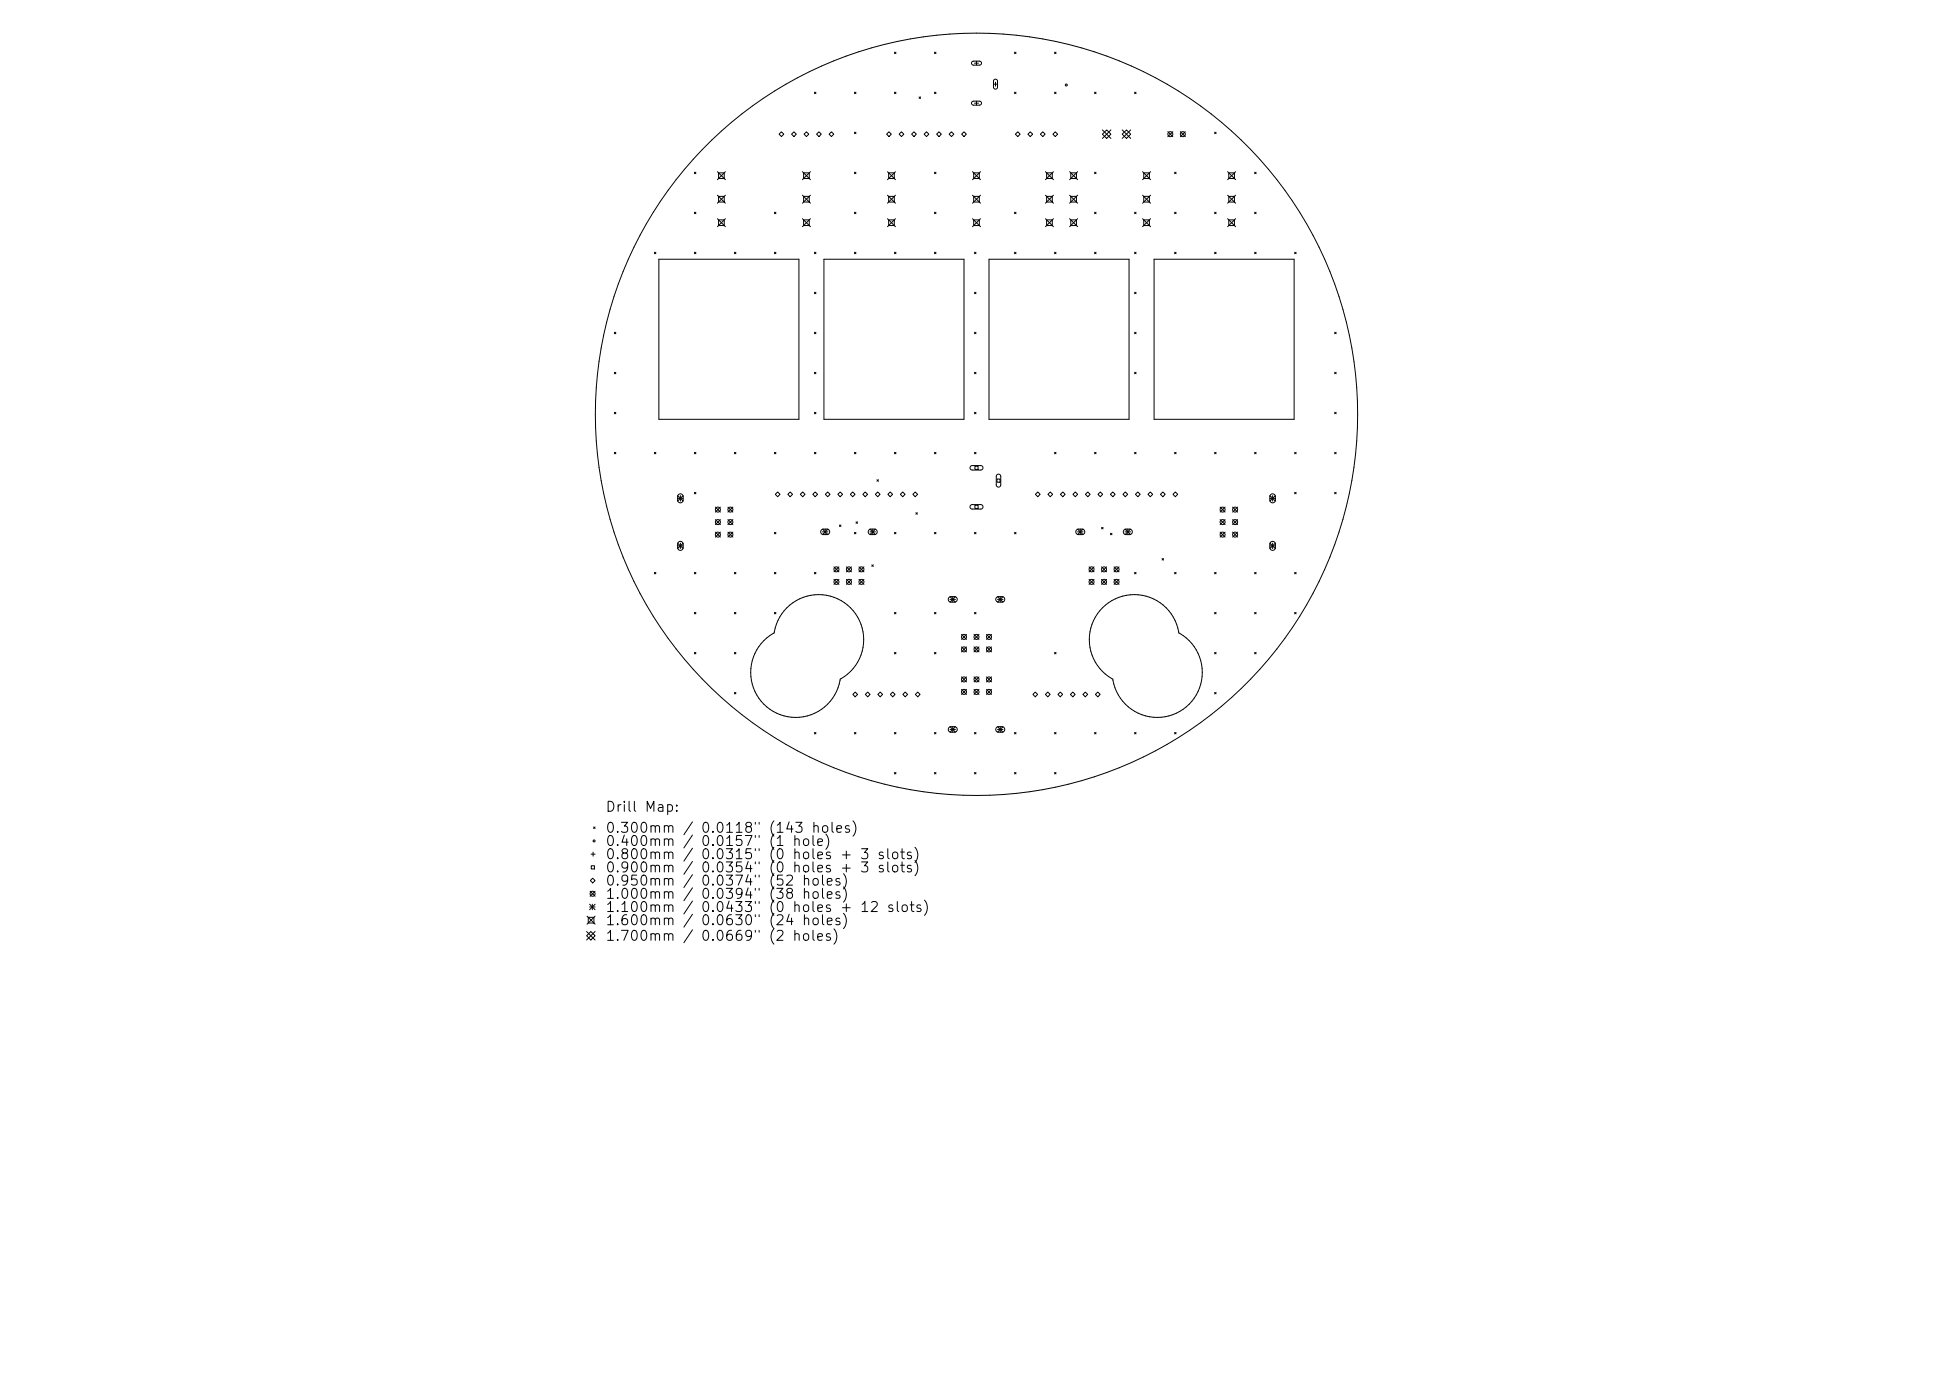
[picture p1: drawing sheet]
<svg xmlns="http://www.w3.org/2000/svg" width="297mm" height="210mm" viewBox="0 0 297 210" stroke-linecap="round" stroke-linejoin="round" font-family="sans-serif">
<defs><g id="words">
<g font-size="1.5">
<text x="92" y="123.8">Drill Map:</text>
<text x="92" y="127">0.300mm / 0.0118&quot; (143 holes)</text>
<text x="92" y="129">0.400mm</text>
<text x="92" y="131">0.800mm</text>
<text x="106.5" y="129">0.0157&quot; (1 hole)</text>
<text x="106.5" y="131">0.0315&quot; (0 holes + 3 slots)</text>
<text x="92" y="133.1">0.900mm / 0.0354&quot; (0 holes + 3 slots)</text>
<text x="92" y="135.1">0.950mm / 0.0374&quot; (52 holes)</text>
<text x="92" y="137.1">1.000mm</text>
<text x="106.5" y="137.1">0.0394&quot; (38</text>
<text x="92" y="139.1">1.100mm</text>
<text x="92" y="141.1">1.600mm / 0.0630&quot; (24 holes)</text>
<text x="92" y="143.5">1.700mm / 0.0669&quot; (2</text>
<text x="106.5" y="139.1">0.0433&quot; (0 holes + 12 slots)</text>
</g>
</g></defs>
<g fill="none" stroke="#000" stroke-width=".15">
<path d="M123.9 14l.2 .2M124.1 14l-.2 .2M129.9 14l.3 .2M130.2 14l-.3 .2M136 7.9l.3 .3M136 14l.3 .2M136.3 7.9l-.3 .3M136.3 14l-.3 .2M139.8 14.7l.2 .3M140 14.7l-.2 .3M142.1 7.9l.2 .3M142.1 14l.2 .2"/>
<path d="M142.3 7.9l-.2 .3M142.3 14l-.2 .2M147.8 9.4l1.2-.1 .2 .1 .1 .3-.3 .2h-1l-.2-.2zM147.8 15.5l1.2-.1 .2 .1 .1 .2-.3 .3h-1l-.2-.2zM148.2 9.6h.6M148.2 15.7h.6M148.5 9.3v.6M148.5 15.4v.6M151.1 12.8h.6M151.2 12.1h.3l.2 .2v1l-.3 .3-.2-.1-.1-.2zM151.4 12.5v.6M154.3 7.9l.2 .3"/>
<path d="M154.3 14l.2 .2M154.5 7.9l-.2 .3M154.5 14l-.2 .2M160.4 7.9l.2 .3M160.4 14l.2 .2M160.6 14l-.2 .2M160.6 7.9l-.2 .3M166.5 14l.2 .2M166.7 14l-.2 .2M167.6 19.8l1.3 1.3M168.3 19.8l.6 .6-.6 .7-.7-.7zM168.9 19.8l-1.3 1.3"/>
<path d="M170.7 19.8l1.3 1.3M172 19.8l-1.3 1.3M172.5 14l.3 .2M172.8 14l-.3 .2M99.5 38.4l.2 .2M99.7 38.4l-.2 .2M100.2 39.4h21.3v24.4h-21.3zM105.6 26.2l.2 .2M105.6 32.3l.2 .2M105.6 38.4l.2 .2M105.8 38.4l-.2 .2M105.8 32.3l-.2 .2"/>
<path d="M105.8 26.2l-.2 .2M109.1 29.7l1.2 1.2M109.1 26.1l1.2 1.2M109.1 33.3l1.2 1.2M109.3 26.3h.8v.8h-.8zM109.3 29.9h.8v.8h-.8zM109.3 33.4h.8v.9h-.8zM110.3 26.1l-1.2 1.2M110.3 29.7l-1.2 1.2M110.3 33.3l-1.2 1.2M111.7 38.4l.2 .2M111.9 38.4l-.2 .2"/>
<path d="M117.8 32.3l.2 .2M117.8 38.4l.2 .2M118 32.3l-.2 .2M118 38.4l-.2 .2M118.8 20l.4 .4-.4 .4-.3-.4zM120.7 20l.4 .4-.4 .4-.3-.4zM122 26.1l1.2 1.2M122 29.7l1.2 1.2M122 33.3l1.2 1.2M122.2 26.3h.9v.8h-.9zM122.2 29.9h.9v.8h-.9zM122.2 33.4h.9v.9h-.9z"/>
<path d="M122.6 20l.4 .4-.4 .4-.3-.4zM123.2 26.1l-1.2 1.2M123.2 29.7l-1.2 1.2M123.2 33.3l-1.2 1.2M123.9 38.4l.2 .2M124.1 38.4l-.2 .2M124.5 20l.4 .4-.4 .4-.3-.4zM125.3 39.4h21.3v24.4h-21.3zM126.4 20l.4 .4-.4 .4-.3-.4zM129.9 20.1l.3 .2M129.9 26.2l.3 .2M129.9 32.3l.3 .2"/>
<path d="M129.9 38.4l.3 .2M130.2 20.1l-.3 .2M130.2 26.2l-.3 .2M130.2 32.3l-.3 .2M130.2 38.4l-.3 .2M135 26.1l1.2 1.2M135 29.7l1.2 1.2M135 33.3l1.2 1.2M135.1 26.3h.9v.8h-.9zM135.1 29.9h.9v.8h-.9zM135.1 33.4h.9v.9h-.9zM135.2 20l.4 .4-.4 .4-.4-.4z"/>
<path d="M136 38.4l.3 .2M136.2 26.1l-1.2 1.2M136.2 29.7l-1.2 1.2M136.2 33.3l-1.2 1.2M136.3 38.4l-.3 .2M137.1 20l.4 .4-.4 .4-.4-.4zM139 20l.4 .4-.4 .4-.4-.4zM140.9 20l.4 .4-.4 .4-.4-.4zM142.1 26.2l.2 .2M142.1 32.3l.2 .2M142.1 38.4l.2 .2M142.3 32.3l-.2 .2"/>
<path d="M142.3 38.4l-.2 .2M142.3 26.2l-.2 .2M142.8 20l.4 .4-.4 .4-.4-.4zM144.7 20l.4 .4-.4 .4-.4-.4zM146.6 20l.4 .4-.4 .4-.4-.4zM147.9 26.1l1.2 1.2M147.9 29.7l1.2 1.2M147.9 33.3l1.2 1.2M148.1 26.3h.8v.8h-.8zM148.1 29.9h.8v.8h-.8zM148.1 33.4h.8v.9h-.8zM148.2 38.4l.2 .2"/>
<path d="M148.4 38.4l-.2 .2M149.1 26.1l-1.2 1.2M149.1 29.7l-1.2 1.2M149.1 33.3l-1.2 1.2M150.4 39.4h21.3v24.4h-21.3zM154.3 32.3l.2 .2M154.3 38.4l.2 .2M154.5 32.3l-.2 .2M154.5 38.4l-.2 .2M154.8 20l.3 .4-.3 .4-.4-.4zM156.7 20l.3 .4-.3 .4-.4-.4zM158.6 20l.3 .4-.3 .4-.4-.4z"/>
<path d="M159 26.1l1.2 1.2M159 29.7l1.2 1.2M159 33.3l1.2 1.2M159.2 26.3h.8v.8h-.8zM159.2 29.9h.8v.8h-.8zM159.2 33.4h.8v.9h-.8zM160.2 26.1l-1.2 1.2M160.2 29.7l-1.2 1.2M160.2 33.3l-1.2 1.2M160.4 38.4l.2 .2M160.5 20l.3 .4-.3 .4-.4-.4zM160.6 38.4l-.2 .2"/>
<path d="M162.7 26.1l1.2 1.2M162.7 29.7l1.2 1.2M162.7 33.3l1.2 1.2M162.8 26.3h.9v.8h-.9zM162.8 29.9h.9v.8h-.9zM162.8 33.4h.9v.9h-.9zM163.9 26.1l-1.2 1.2M163.9 29.7l-1.2 1.2M163.9 33.3l-1.2 1.2M166.5 26.2l.2 .2M166.5 32.3l.2 .2M166.5 38.4l.2 .2"/>
<path d="M166.7 38.4l-.2 .2M166.7 32.3l-.2 .2M166.7 26.2l-.2 .2M170.7 20.4l.6-.6 .7 .6-.7 .7zM172.5 32.3l.3 .2M172.5 38.4l.3 .2M172.8 32.3l-.3 .2M172.8 38.4l-.3 .2M173.8 26.1l1.2 1.2M173.8 29.7l1.2 1.2M173.8 33.3l1.2 1.2M173.9 26.3h.9v.8h-.9z"/>
<path d="M173.9 29.9h.9v.8h-.9zM173.9 33.4h.9v.9h-.9zM175 26.1l-1.2 1.2M175 29.7l-1.2 1.2M175 33.3l-1.2 1.2M175.5 39.4h21.3v24.4h-21.3zM177.6 20l.8 .8M178.4 20l-.8 .8M178.6 32.3l.3 .2M178.6 26.2l.3 .2M178.6 38.4l.3 .2M178.9 26.2l-.3 .2"/>
<path d="M178.9 32.3l-.3 .2M178.9 38.4l-.3 .2M179.5 20l.8 .8M180.3 20l-.8 .8M184.7 32.3l.2 .2M184.7 20.1l.2 .2M184.7 38.4l.2 .2M184.9 20.1l-.2 .2M184.9 32.3l-.2 .2M184.9 38.4l-.2 .2M186.7 26.1l1.2 1.2M186.7 29.7l1.2 1.2"/>
<path d="M186.7 33.3l1.2 1.2M186.9 26.3h.8v.8h-.8zM186.9 29.9h.8v.8h-.8zM186.9 33.4h.8v.9h-.8zM187.9 29.7l-1.2 1.2M187.9 26.1l-1.2 1.2M187.9 33.3l-1.2 1.2M190.8 26.2l.2 .2M190.8 32.3l.2 .2M190.8 38.4l.2 .2M191 26.2l-.2 .2M191 38.4l-.2 .2"/>
<path d="M191 32.3l-.2 .2M196.9 38.4l.2 .2M197.1 38.4l-.2 .2M93.4 50.5l.3 .3M93.4 56.6l.3 .2M93.7 50.5l-.3 .3M93.7 56.6l-.3 .2M123.9 44.4l.2 .3M123.9 50.5l.2 .3M123.9 56.6l.2 .2M124.1 50.5l-.2 .3M124.1 56.6l-.2 .2"/>
<path d="M124.1 44.4l-.2 .3M148.2 44.4l.2 .3M148.2 50.5l.2 .3M148.2 56.6l.2 .2M148.4 44.4l-.2 .3M148.4 56.6l-.2 .2M148.4 50.5l-.2 .3M172.5 44.4l.3 .3M172.5 50.5l.3 .3M172.5 56.6l.3 .2M172.8 44.4l-.3 .3M172.8 50.5l-.3 .3"/>
<path d="M172.8 56.6l-.3 .2M203 50.5l.2 .3M203 56.6l.2 .2M203.2 50.5l-.2 .3M203.2 56.6l-.2 .2M93.4 62.7l.3 .2M93.4 68.8l.3 .2M93.7 62.7l-.3 .2M93.7 68.8l-.3 .2M99.5 68.8l.2 .2M99.7 68.8l-.2 .2M103.1 75.4l.8 .8"/>
<path d="M103.1 75.8h.8M103.2 75.2l.4-.1 .3 .3v.8l-.3 .2h-.3l-.2-.2v-.7zM103.5 75.4v.8M103.9 75.4l-.8 .8M105.6 74.9l.2 .2M105.6 68.8l.2 .2M105.8 68.8l-.2 .2M105.8 74.9l-.2 .2M108.8 77.1l.8 .8M108.8 79l.8 .8M109.6 77.1l-.8 .8M109.6 79l-.8 .8"/>
<path d="M110.7 79l.8 .8M110.7 77.1l.8 .8M111.5 77.1l-.8 .8M111.5 79l-.8 .8M111.7 68.8l.2 .2M111.9 68.8l-.2 .2M117.8 68.8l.2 .2M117.9 75.2l.4-.4 .3 .4-.3 .3zM118 68.8l-.2 .2M120.2 74.8l.3 .4-.3 .3-.4-.3zM121.7 75.2l.4-.4 .3 .4-.3 .3zM123.6 75.2l.4-.4 .3 .4-.3 .3z"/>
<path d="M123.9 62.7l.2 .2M123.9 68.8l.2 .2M124.1 62.7l-.2 .2M124.1 68.8l-.2 .2M125.5 75.2l.4-.4 .3 .4-.3 .3zM127.4 75.2l.4-.4 .3 .4-.3 .3zM127.7 79.8l.2 .3M127.9 79.8l-.2 .3M129.3 75.2l.4-.4 .3 .4-.3 .3zM129.9 68.8l.3 .2M130.2 68.8l-.3 .2M130.2 79.4l.2 .2"/>
<path d="M130.4 79.4l-.2 .2M131.2 75.2l.4-.4 .3 .4-.3 .3zM133.1 75.2l.4-.4 .3 .4-.3 .3zM133.4 73l.2 .2M133.6 73l-.2 .2M135.4 74.8l.3 .4-.3 .3-.4-.3zM136 68.8l.3 .2M136.3 68.8l-.3 .2M136.9 75.2l.4-.4 .3 .4-.3 .3zM138.8 75.2l.4-.4 .3 .4-.3 .3zM139.3 78l.2 .2M139.5 78l-.2 .2"/>
<path d="M142.1 68.8l.2 .2M142.3 68.8l-.2 .2M147.6 70.9l.2-.1h1.4l.2 .1 .1 .3-.3 .3h-1.4l-.3-.2zM147.6 76.8l.2-.1h1.4l.2 .2 .1 .2-.3 .3h-1.4l-.3-.2zM148.2 62.7l.2 .2M148.2 68.8l.2 .2M148.3 70.9h.4v.5h-.4zM148.3 76.8h.4v.5h-.4zM148.4 62.7l-.2 .2M148.4 68.8l-.2 .2M151.6 72.2l.4-.1 .2 .3v1.4l-.3 .3-.2-.1-.2-.2v-1.4zM151.6 72.8h.5v.5h-.5z"/>
<path d="M157.5 75.2l.3-.4 .4 .4-.4 .3zM159.4 75.2l.3-.4 .4 .4-.4 .3zM160.4 68.8l.2 .2M160.6 68.8l-.2 .2M161.3 75.2l.3-.4 .4 .4-.4 .3zM163.2 75.2l.3-.4 .4 .4-.4 .3zM165.1 75.2l.3-.4 .4 .4-.4 .3zM166.5 68.8l.2 .2M166.7 68.8l-.2 .2M167 75.2l.3-.4 .4 .4-.4 .3zM168.9 75.2l.3-.4 .4 .4-.4 .3zM171.1 74.8l.4 .4-.4 .3-.3-.3z"/>
<path d="M172.5 68.8l.3 .2M172.8 68.8l-.3 .2M173 74.8l.4 .4-.4 .3-.3-.3zM174.6 75.2l.3-.4 .4 .4-.4 .3zM176.5 75.2l.3-.4 .4 .4-.4 .3zM178.4 75.2l.3-.4 .4 .4-.4 .3zM178.6 68.8l.3 .2M178.9 68.8l-.3 .2M184.7 68.8l.2 .2M184.9 68.8l-.2 .2M185.5 77.1l.8 .8M185.5 79l.8 .8"/>
<path d="M186.3 77.1l-.8 .8M186.3 79l-.8 .8M187.4 79l.8 .8M187.4 77.1l.8 .8M188.2 77.1l-.8 .8M188.2 79l-.8 .8M190.8 68.8l.2 .2M191 68.8l-.2 .2M193.1 75.8h.9M193.1 75.4l.9 .8M193.2 75.2l.4-.1 .3 .3v.8l-.2 .2h-.3l-.3-.2v-.7zM193.5 75.4v.8"/>
<path d="M194 75.4l-.9 .8M196.9 68.8l.2 .2M196.9 74.9l.2 .2M197.1 74.9l-.2 .2M197.1 68.8l-.2 .2M203 62.7l.2 .2M203 68.8l.2 .2M203 74.9l.2 .2M203.2 68.8l-.2 .2M203.2 74.9l-.2 .2M203.2 62.7l-.2 .2M99.5 87l.2 .3"/>
<path d="M99.7 87l-.2 .3M103.1 82.6l.8 .8M103.1 83h.8M103.2 82.4l.3-.1 .4 .3v.8l-.3 .3h-.3l-.2-.3v-.7zM103.5 82.6v.8M103.9 82.6l-.8 .8M105.6 93.1l.2 .3M105.6 87l.2 .3M105.6 99.2l.2 .2M105.8 87l-.2 .3M105.8 93.1l-.2 .3M105.8 99.2l-.2 .2"/>
<path d="M108.8 80.9l.8 .8M109.6 80.9l-.8 .8M110.7 80.9l.8 .8M111.5 80.9l-.8 .8M111.7 93.1l.2 .3M111.7 87l.2 .3M111.7 99.2l.2 .2M111.9 87l-.2 .3M111.9 93.1l-.2 .3M111.9 99.2l-.2 .2M117.8 81l.2 .2M117.8 93.1l.2 .3"/>
<path d="M117.8 87l.2 .3M118 81l-.2 .2M118 87l-.2 .3M118 93.1l-.2 .3M119.7 92.4a6.8 6.8 0 0 1 10.3 .8 6.8 6.8 0 0 1-2.2 10.1 6.8 6.8 0 0 1-10.7 4.6 6.8 6.8 0 0 1 .6-11.7 6.8 6.8 0 0 1 2-3.8zM123.9 87l.2 .3M124.1 87l-.2 .3M124.9 80.6l.3-.1h.7l.2 .2v.3l-.2 .3h-.8l-.3-.3zM125.1 80.5l.8 .8M125.1 80.9h.8M125.5 80.5v.8M125.9 80.5l-.8 .8"/>
<path d="M126.8 86.2l.8 .8M126.8 88.1l.8 .8M127.6 86.2l-.8 .8M127.6 88.1l-.8 .8M128.7 88.1l.8 .8M128.7 86.2l.8 .8M129.5 86.2l-.8 .8M129.5 88.1l-.8 .8M129.9 81l.3 .2M130.2 81l-.3 .2M130.6 88.1l.8 .8M130.6 86.2l.8 .8"/>
<path d="M131.4 86.2l-.8 .8M131.4 88.1l-.8 .8M132.2 80.6l.2-.1h.7l.3 .2v.3l-.3 .3h-.8l-.3-.3zM132.3 80.9h.8M132.3 80.5l.8 .8M132.6 85.9l.2 .2M132.7 80.5v.8M132.8 85.9l-.2 .2M133.1 80.5l-.8 .8M136 81l.3 .2M136 99.2l.3 .2M136 93.1l.3 .3"/>
<path d="M136.3 81l-.3 .2M136.3 93.1l-.3 .3M136.3 99.2l-.3 .2M142.1 81l.2 .2M142.1 99.2l.2 .2M142.1 93.1l.2 .3M142.3 99.2l-.2 .2M142.3 93.1l-.2 .3M142.3 81l-.2 .2M144.3 90.9l.3-.2 .7 .1 .2 .2v.3l-.2 .3-.8-.1-.3-.2zM144.5 90.7l.8 .9M144.5 91.1h.8"/>
<path d="M144.9 90.7v.9M145.3 90.7l-.8 .9M146.2 96.5l.8 .7M146.2 98.4l.8 .7M147 96.5l-.8 .7M147 98.4l-.8 .7M148.1 98.4l.8 .7M148.1 96.5l.8 .7M148.2 81l.2 .2M148.2 93.1l.2 .3M148.4 93.1l-.2 .3M148.4 81l-.2 .2"/>
<path d="M148.9 96.5l-.8 .7M148.9 98.4l-.8 .7M150 98.4l.8 .7M150 96.5l.8 .7M150.8 96.5l-.8 .7M150.8 98.4l-.8 .7M151.6 90.9l.2-.2 .7 .1 .3 .2v.3l-.3 .3-.8-.1-.3-.2zM151.7 91.1h.8M151.7 90.7l.8 .9M152.1 90.7v.9M152.5 90.7l-.8 .9M154.3 81l.2 .2"/>
<path d="M154.5 81l-.2 .2M160.4 99.2l.2 .2M160.6 99.2l-.2 .2M163.7 80.6l.3-.1h.7l.2 .2v.3l-.2 .3h-.8l-.3-.3zM163.9 80.9h.8M163.9 80.5l.8 .8M164.3 80.5v.8M164.7 80.5l-.8 .8M165.6 86.2l.8 .8M165.6 88.1l.8 .8M166.4 86.2l-.8 .8M166.4 88.1l-.8 .8"/>
<path d="M167.5 88.1l.8 .8M167.5 86.2l.8 .8M167.5 80.2l.3 .2M167.7 92.4a6.8 6.8 0 0 1 6.9-1.6 6.8 6.8 0 0 1 4.7 5.4 6.8 6.8 0 0 1 .6 11.7 6.8 6.8 0 0 1-10.7-4.6 6.8 6.8 0 0 1-1.5-10.9zM167.8 80.2l-.3 .2M168.3 86.2l-.8 .8M168.3 88.1l-.8 .8M168.9 81.1l.2 .2M169.1 81.1l-.2 .2M169.4 88.1l.8 .8M169.4 86.2l.8 .8M170.2 86.2l-.8 .8"/>
<path d="M170.2 88.1l-.8 .8M170.9 80.6l.3-.1h.7l.3 .2v.3l-.3 .3h-.8l-.3-.3zM171.1 80.9h.8M171.1 80.5l.8 .8M171.5 80.5v.8M171.9 80.5l-.8 .8M172.5 87l.3 .3M172.8 87l-.3 .3M176.7 84.9l.3 .3M177 84.9l-.3 .3M178.6 87l.3 .3M178.9 87l-.3 .3"/>
<path d="M184.7 99.2l.2 .2M184.7 93.1l.2 .3M184.7 87l.2 .3M184.9 87l-.2 .3M184.9 93.1l-.2 .3M184.9 99.2l-.2 .2M185.5 80.9l.8 .8M186.3 80.9l-.8 .8M187.4 80.9l.8 .8M188.2 80.9l-.8 .8M190.8 87l.2 .3M190.8 99.2l.2 .2"/>
<path d="M190.8 93.1l.2 .3M191 87l-.2 .3M191 93.1l-.2 .3M191 99.2l-.2 .2M193.1 83h.9M193.1 82.6l.9 .8M193.2 82.4l.4-.1 .3 .3v.8l-.2 .3h-.3l-.3-.3v-.7zM193.5 82.6v.8M194 82.6l-.9 .8M196.9 87l.2 .3M196.9 93.1l.2 .3M197.1 87l-.2 .3"/>
<path d="M197.1 93.1l-.2 .3M111.7 105.3l.2 .2M111.9 105.3l-.2 .2M123.9 111.4l.2 .2M124.1 111.4l-.2 .2M129.7 105.6l.4-.4 .3 .4-.3 .4zM129.9 111.4l.3 .2M130.2 111.4l-.3 .2M131.6 105.6l.4-.4 .3 .4-.3 .4zM133.5 105.6l.4-.4 .3 .4-.3 .4zM135.4 105.6l.4-.4 .3 .4-.3 .4zM136 117.5l.3 .2"/>
<path d="M136 111.4l.3 .2M136.3 111.4l-.3 .2M136.3 117.5l-.3 .2M137.3 105.6l.4-.4 .3 .4-.3 .4zM139.2 105.6l.4-.4 .3 .4-.3 .4zM142.1 117.5l.2 .2M142.1 111.4l.2 .2M142.3 111.4l-.2 .2M142.3 117.5l-.2 .2M144.3 110.6l.3-.1h.7l.2 .2v.4l-.2 .2h-.8l-.3-.3zM144.5 110.5l.8 .8M144.5 110.9h.8"/>
<path d="M144.9 110.5v.8M145.3 110.5l-.8 .8M146.2 102.9l.8 .8M146.2 104.8l.8 .8M147 102.9l-.8 .8M147 104.8l-.8 .8M148.1 104.8l.8 .8M148.1 102.9l.8 .8M148.2 117.5l.2 .2M148.2 111.4l.2 .2M148.4 111.4l-.2 .2M148.4 117.5l-.2 .2"/>
<path d="M148.9 104.8l-.8 .8M148.9 102.9l-.8 .8M150 104.8l.8 .8M150 102.9l.8 .8M150.8 102.9l-.8 .8M150.8 104.8l-.8 .8M151.6 110.6l.2-.1h.7l.3 .2v.4l-.3 .2h-.8l-.3-.3zM151.7 110.9h.8M151.7 110.5l.8 .8M152.1 110.5v.8M152.5 110.5l-.8 .8M154.3 117.5l.2 .2"/>
<path d="M154.3 111.4l.2 .2M154.5 111.4l-.2 .2M154.5 117.5l-.2 .2M157.1 105.6l.3-.4 .4 .4-.4 .4zM159 105.6l.3-.4 .4 .4-.4 .4zM160.4 117.5l.2 .2M160.4 111.4l.2 .2M160.6 111.4l-.2 .2M160.6 117.5l-.2 .2M160.9 105.6l.3-.4 .4 .4-.4 .4zM162.8 105.6l.3-.4 .4 .4-.4 .4zM164.7 105.6l.3-.4 .4 .4-.4 .4z"/>
<path d="M166.5 111.4l.2 .2M166.6 105.6l.3-.4 .4 .4-.4 .4zM166.7 111.4l-.2 .2M172.5 111.4l.3 .2M172.8 111.4l-.3 .2M178.6 111.4l.3 .2M178.9 111.4l-.3 .2M184.7 105.3l.2 .2M184.9 105.3l-.2 .2M89.3 139.3l1.2 1.2M89.5 139.5h.8v.9h-.8zM89.7 137.5l.8 .8"/>
<path d="M89.7 137.9h.8M89.7 135.5l.8 .8M89.8 133.9l.3-.4 .4 .4-.4 .4zM89.9 129.9h.6M89.9 131.7h.5v.4h-.5zM90.1 137.5v.8M90.2 129.6v.6M90.3 125.8l.2 .2M90.5 125.8l-.2 .2M90.5 135.5l-.8 .8M90.5 137.5l-.8 .8M90.5 139.3l-1.2 1.2"/>
<path d="M89.2 142.3l.7-.6 .6 .6-.6 .6zM89.2 141.7l1.3 1.2M90.5 141.7l-1.3 1.2"/>
<circle cx="162.2" cy="12.9" r=".15"/>
<circle cx="178" cy="20.4" r=".38"/>
<circle cx="179.9" cy="20.4" r=".38"/>
<circle cx="109.2" cy="79.4" r=".38"/>
<circle cx="109.2" cy="77.5" r=".38"/>
<circle cx="111.1" cy="79.4" r=".38"/>
<circle cx="111.1" cy="77.5" r=".38"/>
<circle cx="148.5" cy="63" r="58"/>
<circle cx="185.9" cy="79.4" r=".38"/>
<circle cx="185.9" cy="77.5" r=".38"/>
<circle cx="187.8" cy="79.4" r=".38"/>
<circle cx="187.8" cy="77.5" r=".38"/>
<circle cx="109.2" cy="81.3" r=".38"/>
<circle cx="111.1" cy="81.3" r=".38"/>
<circle cx="127.2" cy="86.6" r=".38"/>
<circle cx="127.2" cy="88.5" r=".38"/>
<circle cx="129.1" cy="86.6" r=".38"/>
<circle cx="129.1" cy="88.5" r=".38"/>
<circle cx="131" cy="86.6" r=".38"/>
<circle cx="131" cy="88.5" r=".38"/>
<circle cx="146.6" cy="96.9" r=".38"/>
<circle cx="146.6" cy="98.8" r=".38"/>
<circle cx="148.5" cy="96.9" r=".38"/>
<circle cx="148.5" cy="98.8" r=".38"/>
<circle cx="150.4" cy="96.9" r=".38"/>
<circle cx="150.4" cy="98.8" r=".38"/>
<circle cx="166" cy="86.6" r=".38"/>
<circle cx="166" cy="88.5" r=".38"/>
<circle cx="167.9" cy="86.6" r=".38"/>
<circle cx="167.9" cy="88.5" r=".38"/>
<circle cx="169.8" cy="86.6" r=".38"/>
<circle cx="169.8" cy="88.5" r=".38"/>
<circle cx="185.9" cy="81.3" r=".38"/>
<circle cx="187.8" cy="81.3" r=".38"/>
<circle cx="146.6" cy="105.2" r=".38"/>
<circle cx="146.6" cy="103.3" r=".38"/>
<circle cx="148.5" cy="105.2" r=".38"/>
<circle cx="148.5" cy="103.3" r=".38"/>
<circle cx="150.4" cy="105.2" r=".38"/>
<circle cx="150.4" cy="103.3" r=".38"/>
<circle cx="90.1" cy="135.9" r=".38"/>
<circle cx="90.3" cy="127.9" r=".15"/>
</g>
<use href="#words"/>
</svg>
